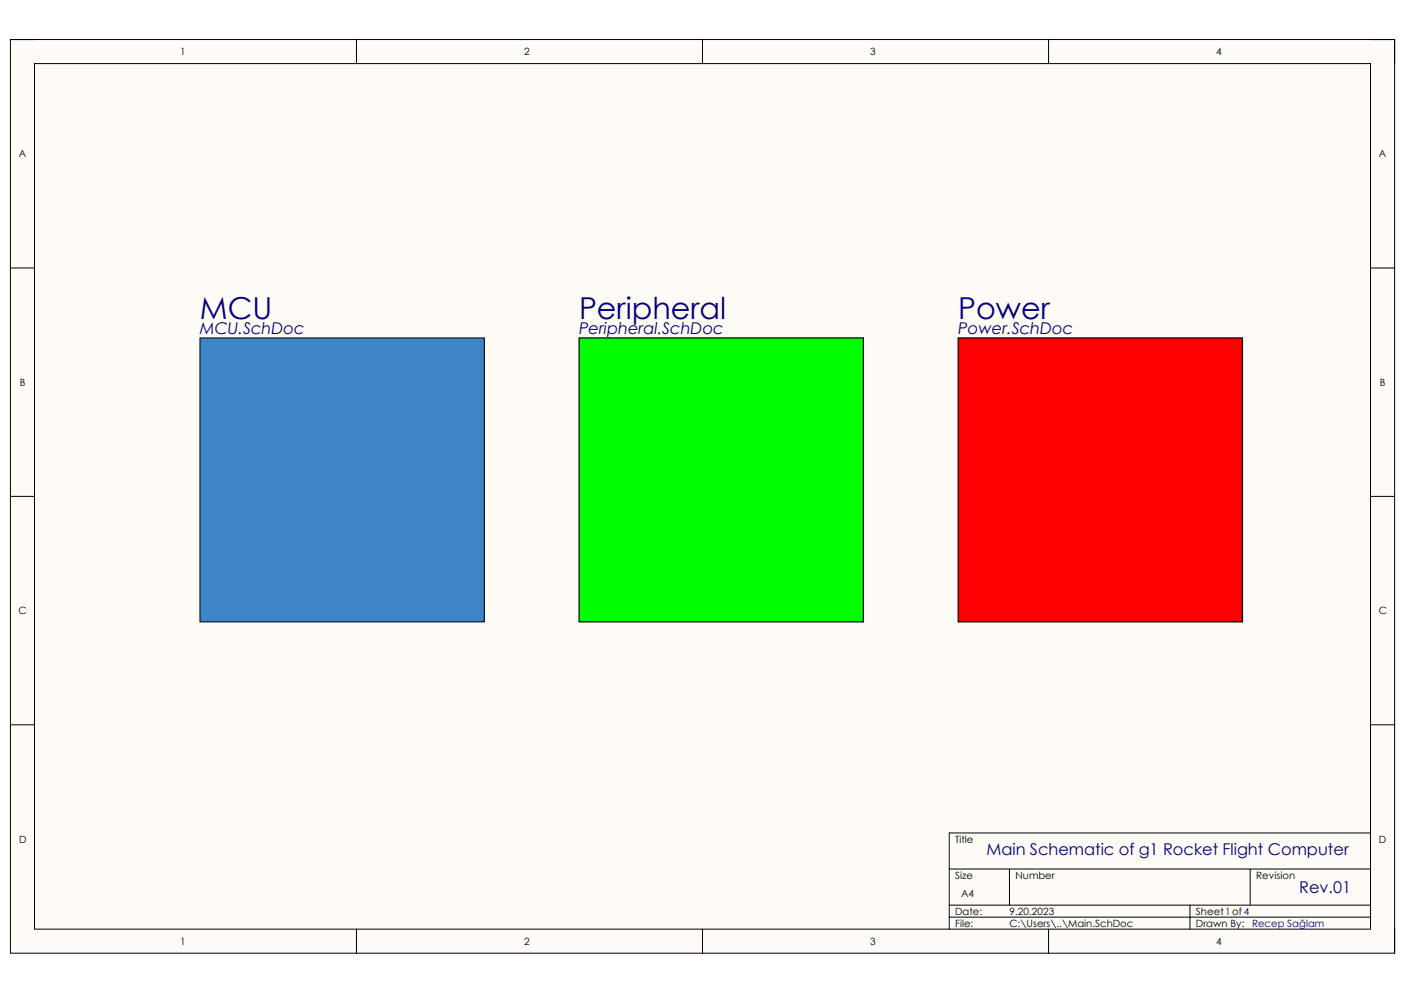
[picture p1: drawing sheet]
<svg xmlns="http://www.w3.org/2000/svg" width="297mm" height="210mm" viewBox="0 0 297 210" stroke-linecap="round" stroke-linejoin="round" font-family="sans-serif">
<defs><g id="words">
<g font-size="6.4" fill="#000080">
<text x="42.2" y="67.3">MCU</text>
<text x="122.2" y="67.3">Peripheral</text>
<text x="202.1" y="67.3">Power</text>
</g>
<g font-size="3.4" fill="#000080">
<text x="42.2" y="70.5">MCU.SchDoc</text>
<text x="122.2" y="70.5">Peripheral.SchDoc</text>
<text x="202.1" y="70.5">Power.SchDoc</text>
<text x="208.1" y="180.3">Main Schematic of g1 Rocket Flight Computer</text>
<text x="274.1" y="188.3">Rev.01</text>
</g>
<g font-size="2.1">
<text x="38" y="11.6">1</text>
<text x="110.6" y="11.6">2</text>
<text x="183.6" y="11.6">3</text>
<text x="256.6" y="11.6">4</text>
<text x="4" y="33.2">A</text>
<text x="290.9" y="33.2">A</text>
<text x="4.2" y="81.4">B</text>
<text x="291.1" y="81.4">B</text>
<text x="3.9" y="129.6">C</text>
<text x="290.9" y="129.6">C</text>
<text x="4" y="177.7">D</text>
<text x="201.5" y="177.7">Title</text>
<text x="290.9" y="177.7">D</text>
<text x="201.5" y="185.4">Size</text>
<text x="214.2" y="185.4">Number</text>
<text x="265" y="185.4">Revision</text>
<text x="202.8" y="189.2">A4</text>
<text x="201.5" y="193">Date:</text>
<text x="201.5" y="195.5">File:</text>
<text x="213" y="193">9.20.2023</text>
<text x="213" y="195.5">C:\Users\..\Main.SchDoc</text>
<text x="252.3" y="193">Sheet1of 4</text>
<text x="252.3" y="195.5">Drawn By:</text>
<text x="38" y="199.3">1</text>
<text x="110.6" y="199.3">2</text>
<text x="183.6" y="199.3">3</text>
<text x="256.6" y="199.3">4</text>
</g>
<text font-size="2.1" fill="#000080" x="264.1" y="195.6">Recep Sağlam</text>
</g></defs>
<path d="M2.2 8.3h292v192.8h-292z" fill-rule="evenodd" fill="#fffcf8"/>
<path d="M2.2 8.3h292v192.8h-292z" fill="none" stroke="#000" stroke-width=".21"/>
<path d="M7.3 13.4h281.8v182.6h-281.8z" fill-rule="evenodd" fill="#fffcf8"/>
<g fill="none" stroke="#000" stroke-width=".21">
<path d="M2.2 8.3h5.1M7.3 13.4h281.8v182.6h-281.8zM75.2 8.3v5.1M148.2 8.3v5.1M221.2 8.3v5.1M289.1 8.3h5.1v5.1M2.2 56.5h5.1M289.1 56.5h5.1M2.2 104.7h5.1M289.1 104.7h5.1M2.2 152.9h5.1M289.1 152.9h5.1"/>
<path d="M289.1 175.7h-88.8v20.3M75.2 196v5.1M148.2 196v5.1M200.3 183.3h88.8M200.3 190.9h88.8M200.3 193.5h88.8M213 183.3v7.6M221.2 196v5.1M251 190.9v5.1M263.7 183.3v7.6M294.2 196v5.1"/>
</g>
<path d="M42.2 71.3h60v59.9h-60z" fill-rule="evenodd" fill="#3d85c6"/>
<path d="M42.2 71.3h60v59.9h-60z" fill="none" stroke="#000" stroke-width=".21"/>
<path d="M202.1 71.3h60v59.9h-60z" fill-rule="evenodd" fill="#f00"/>
<path d="M202.1 71.3h60v59.9h-60z" fill="none" stroke="#000" stroke-width=".25"/>
<path d="M122.2 71.3h59.9v59.9h-59.9z" fill-rule="evenodd" fill="#0f0"/>
<path d="M122.2 71.3h59.9v59.9h-59.9z" fill="none" stroke="#000" stroke-width=".25"/>
<use href="#words"/>
</svg>
